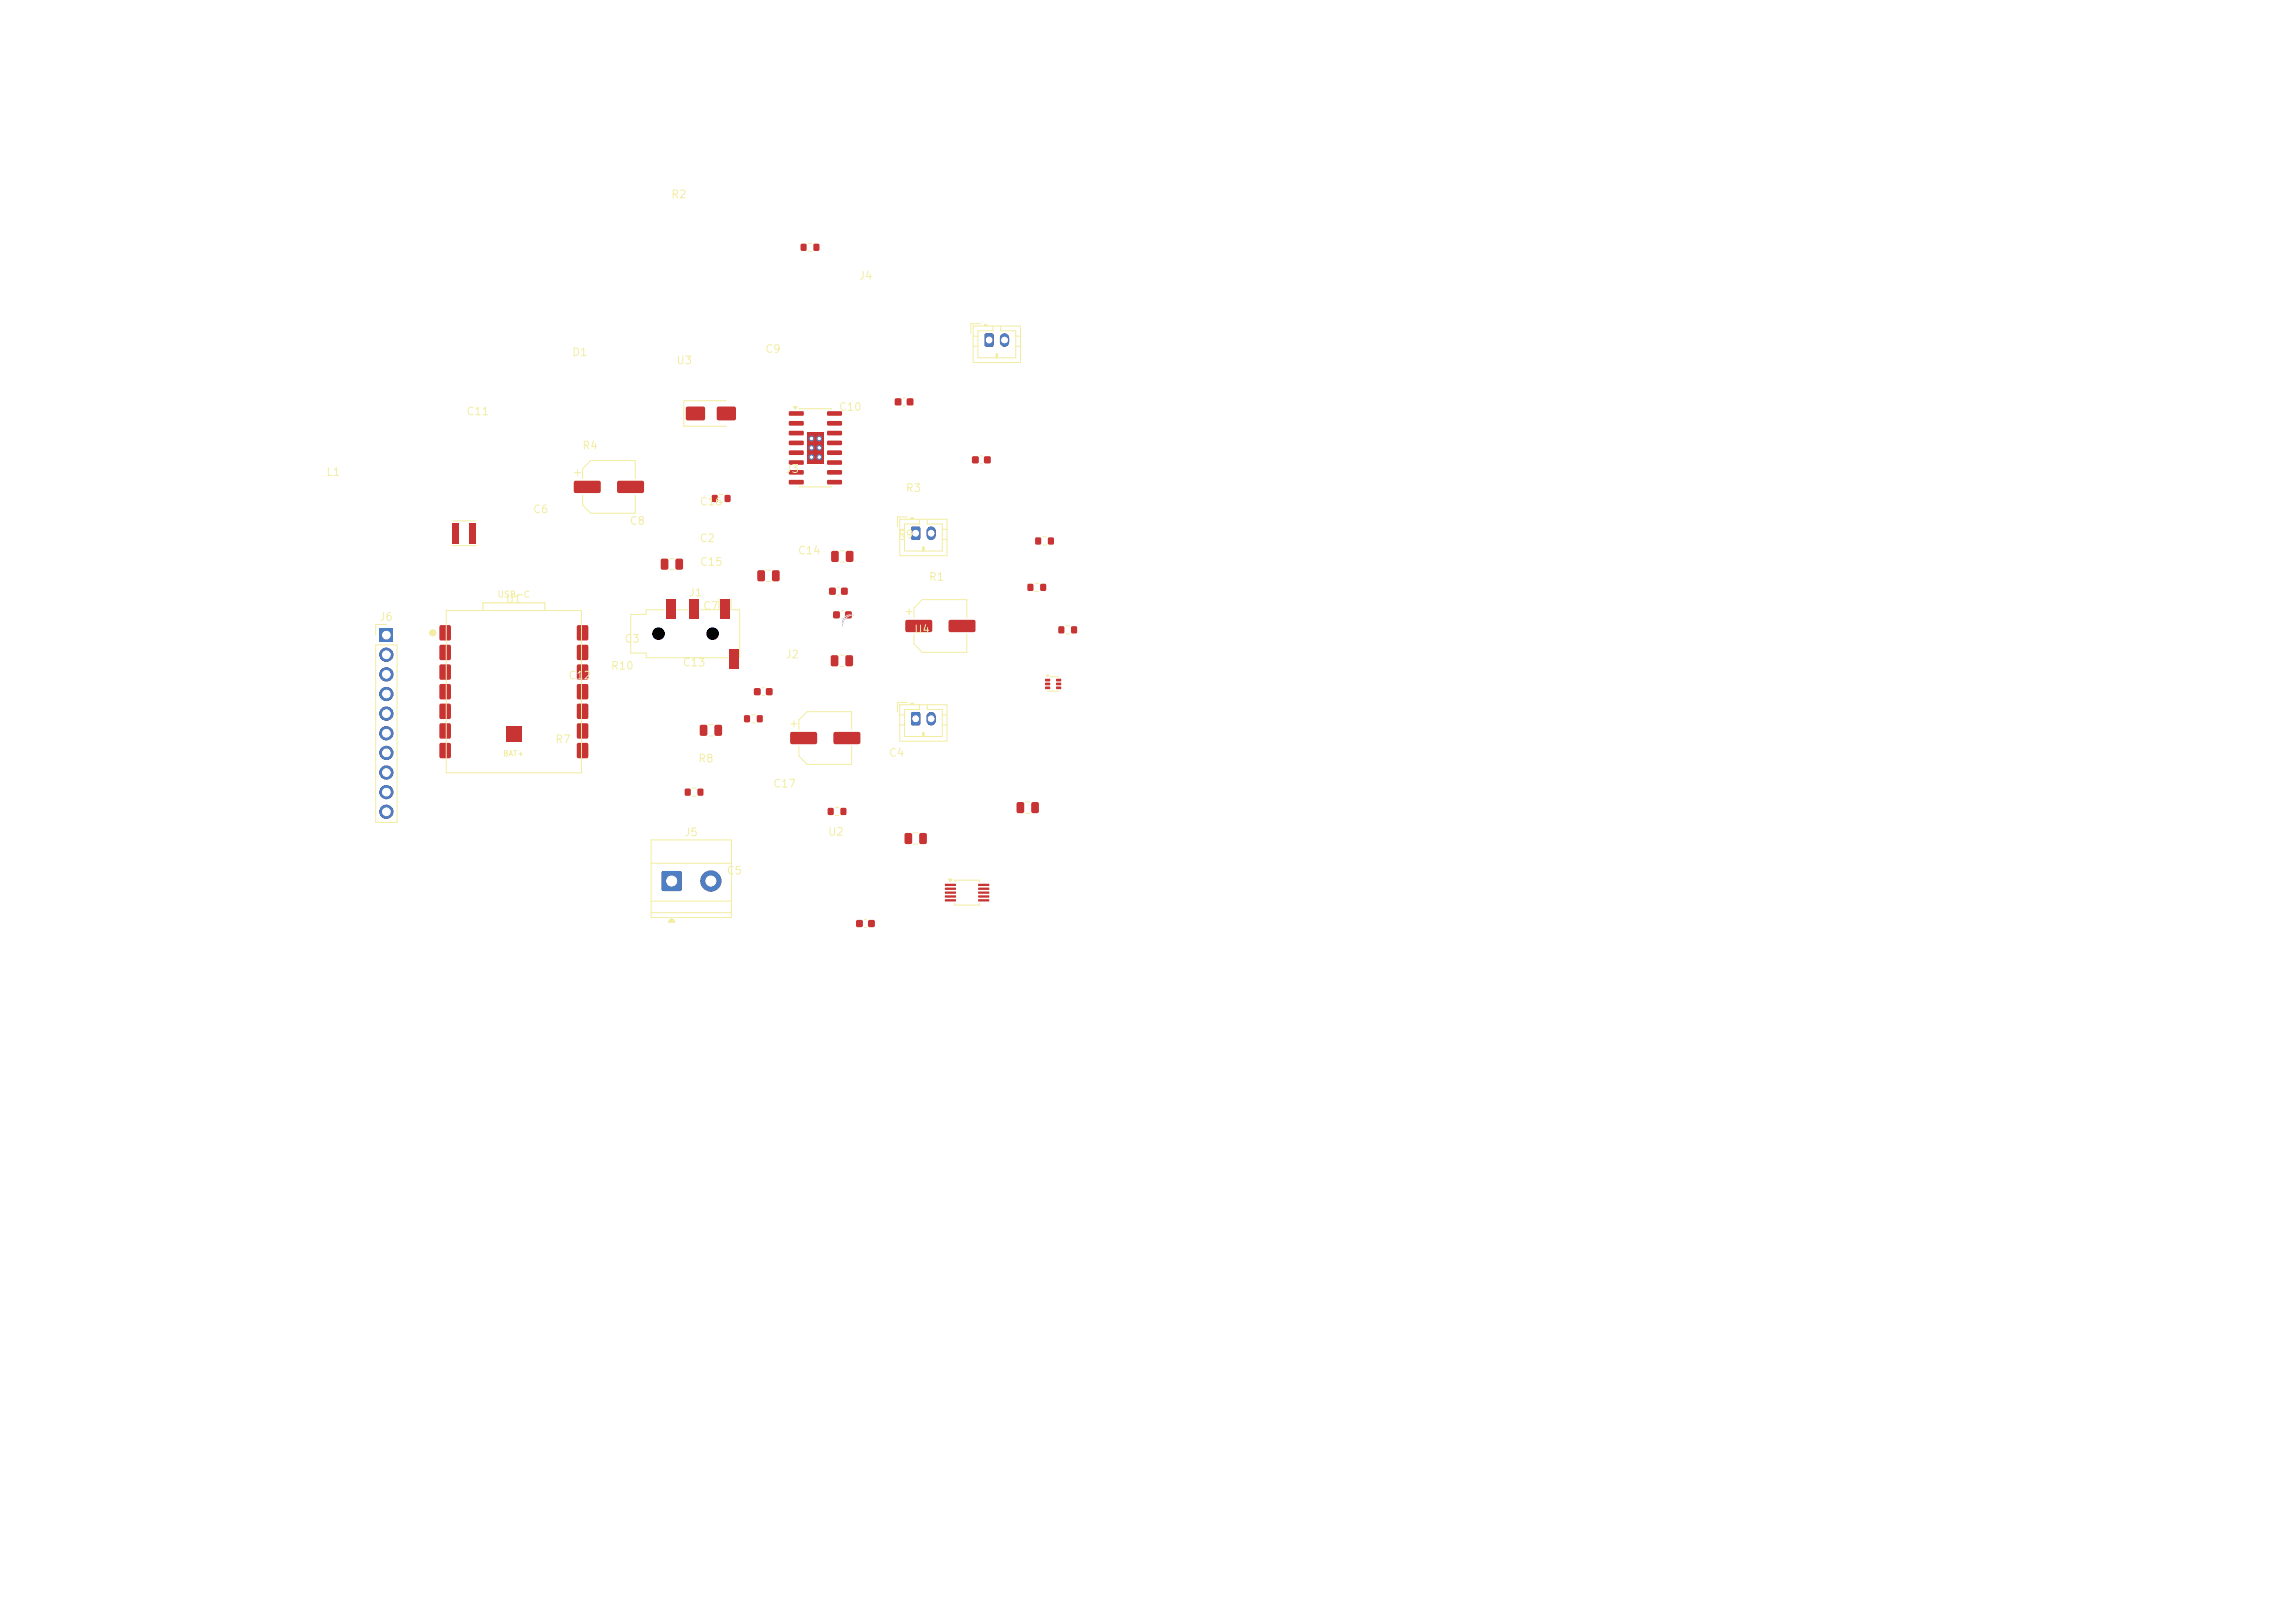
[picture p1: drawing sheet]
<svg xmlns="http://www.w3.org/2000/svg" width="297mm" height="210mm" viewBox="0 0 297 210" stroke-linecap="round" stroke-linejoin="round" font-family="sans-serif">
<defs><g id="words">
<g font-size="1" fill="#f2eda1">
<text x="86.8" y="25.9">R2</text>
<text x="111.1" y="36.4">J4</text>
<text x="74" y="46.3">D1</text>
<text x="87.5" y="47.4">U3</text>
<text x="99" y="45.9">C9</text>
<text x="60.3" y="54">C11</text>
<text x="108.5" y="53.4">C10</text>
<text x="75.3" y="58.4">R4</text>
<text x="42.2" y="61.8">L1</text>
<text x="90.5" y="65.6">C16</text>
<text x="101.6" y="61.4">J3</text>
<text x="117.1" y="63.9">R3</text>
<text x="68.9" y="66.6">C6</text>
<text x="81.4" y="68.1">C8</text>
<text x="90.5" y="70.4">C2</text>
<text x="103.2" y="72">C14</text>
<text x="116.1" y="69.9">R9</text>
<text x="89.1" y="77.4">J1</text>
<text x="90.5" y="73.5">C15</text>
<text x="120.1" y="75.4">R1</text>
<text x="49" y="80.6">J6</text>
<text x="65.4" y="78.3">U1</text>
<text x="80.7" y="83.4">C3</text>
<text x="90.9" y="79.1">C7</text>
<text x="118.2" y="82.2">U4</text>
<text x="73.5" y="88.1">C12</text>
<text x="79" y="86.9">R10</text>
<text x="88.3" y="86.5">C13</text>
<text x="101.6" y="85.4">J2</text>
<text x="71.8" y="96.4">R7</text>
<text x="90.3" y="98.9">R8</text>
<text x="115" y="98.1">C4</text>
<text x="100" y="102.1">C17</text>
<text x="88.5" y="108.4">J5</text>
<text x="94" y="113.4">C5</text>
<text x="107.1" y="108.4">U2</text>
</g>
<text font-size=".8" fill="#f2eda1" x="64.3" y="77.5">USB-C</text>
<text font-size=".7" fill="#f2eda1" x="65" y="98">BAT+</text>
</g></defs>
<g fill="#c83434">
<path d="M88.8 52.7l.2-.1h2l.2 .1v.2v1.4l-.2 .1h-2l-.2-.1-.1-.1z"/>
<path d="M92.8 52.7l.2-.1h2l.2 .1v.2v1.4l-.2 .1h-2l-.2-.1-.1-.1z"/>
<path d="M107.2 104.6h.6v.8h-.6z"/>
<path d="M108.8 104.6h.7v.8h-.7z"/>
<path d="M118 68.2l.9-.1 .2 .2v1.3l-.2 .3h-.8l-.2-.2v-1.3z"/>
</g>
<path d="M120.5 68.7v.6" fill="none" stroke="#c83434" stroke-width="1.2"/>
<g fill="#c83434">
<path d="M115.8 51.6l.2-.1 .6 .1 .1 .2-.1 .6-.2 .1-.6-.1v-.1z"/>
<path d="M117.4 51.6l.1-.1 .7 .1v.2v.6l-.2 .1-.6-.1-.1-.1z"/>
<path d="M125.8 59.1l.2-.1 .6 .1 .1 .2-.1 .6-.2 .1-.6-.1v-.1z"/>
<path d="M127.4 59.1l.1-.1 .7 .1v.2v.6l-.2 .1-.6-.1-.1-.1z"/>
<path d="M92.2 64.1h.6v.8h-.6z"/>
<path d="M93.8 64.1h.7v.8h-.7z"/>
<path d="M118 92.2l.9-.1 .2 .2v1.3l-.2 .3h-.8l-.2-.2v-1.3z"/>
</g>
<path d="M120.5 92.7v.6" fill="none" stroke="#c83434" stroke-width="1.2"/>
<g fill="#c83434">
<path d="M117.1 107.8h.7l.2 .1 .1 1.1-.2 .2h-.6l-.2-.1-.1-1.1z"/>
<path d="M119 107.8h.7l.2 .1v1.1l-.1 .2h-.6l-.2-.1-.1-1.1z"/>
<path d="M131.6 103.8h.7l.2 .1v1.1l-.1 .2h-.6l-.2-.1v-1.1z"/>
<path d="M133.5 103.8h.7l.2 .1v1.1l-.1 .2h-.6l-.2-.1v-1.1z"/>
<path d="M134 69.6h.7v.8h-.7z"/>
<path d="M135.7 69.6h.6v.8h-.6z"/>
<path d="M133 75.6h.7v.8h-.7z"/>
<path d="M134.7 75.6h.6v.8h-.6z"/>
<path d="M137 81.1h.7v.8h-.7z"/>
<path d="M138.7 81.1h.6v.8h-.6z"/>
<path d="M58.6 67.7h.8v2.7h-.8z"/>
<path d="M60.8 67.7h.8v2.7h-.8z"/>
<path d="M135.3 87.9l.6-.1v.3l-.6 .1z"/>
<path d="M135.3 88.4l.6-.1v.3l-.6 .1z"/>
<path d="M135.3 88.9l.6-.1v.3l-.6 .1z"/>
<path d="M136.7 88.9l.6-.1v.3l-.6 .1z"/>
<path d="M136.7 88.4l.6-.1v.3l-.6 .1z"/>
<path d="M136.7 87.9l.6-.1v.3l-.6 .1z"/>
<path d="M110.8 119.1l.2-.1 .6 .1 .1 .2-.1 .6-.2 .1-.6-.1v-.1z"/>
<path d="M112.4 119.1l.1-.1 .7 .1v.2v.6l-.2 .1-.6-.1-.1-.1z"/>
<path d="M102.3 94.8l.2-.1h3.1l.2 .3-.1 1.1-.2 .2h-3.1l-.1-.2z"/>
<path d="M107.9 94.8l.2-.1h3.1l.1 .3v1.1l-.2 .2h-3.1l-.2-.2z"/>
<path d="M103.7 31.6h.6v.8h-.6z"/>
<path d="M105.3 31.6h.7v.8h-.7z"/>
<path d="M102.1 53.2h1.8l.1 .2v.3l-.1 .1h-1.7l-.1-.1z"/>
<path d="M102.1 54.5h1.8l.1 .1v.4l-.1 .1h-1.7l-.1-.2z"/>
<path d="M102.1 55.8h1.8l.1 .1v.3l-.1 .1h-1.7l-.1-.1z"/>
<path d="M102.1 57.1l1.8-.1 .1 .2v.3l-.1 .1h-1.7l-.1-.1z"/>
<path d="M102.1 58.3h1.8l.1 .1v.4l-.1 .1h-1.7l-.1-.2z"/>
<path d="M102.1 59.6h1.8l.1 .1v.4l-.1 .1-1.7-.1-.1-.1z"/>
<path d="M102.1 60.9l1.8-.1 .1 .2v.3l-.1 .1h-1.7l-.1-.1z"/>
<path d="M102.1 62.1h1.8l.1 .1v.4l-.1 .1h-1.7l-.1-.2z"/>
<path d="M107.1 62.1h1.8l.1 .1v.4l-.2 .1h-1.7l-.1-.2z"/>
<path d="M107.1 60.9l1.8-.1 .1 .2v.3l-.2 .1h-1.7l-.1-.1z"/>
<path d="M107.1 59.6h1.8l.1 .1v.4l-.2 .1-1.7-.1-.1-.1z"/>
<path d="M107.1 58.3h1.8l.1 .1v.4l-.2 .1h-1.7l-.1-.2z"/>
<path d="M107.1 57.1l1.8-.1 .1 .2v.3l-.2 .1h-1.7l-.1-.1z"/>
<path d="M107.1 55.8h1.8l.1 .1v.3l-.2 .1h-1.7l-.1-.1z"/>
<path d="M107.1 54.5h1.8l.1 .1v.4l-.2 .1h-1.7l-.1-.2z"/>
<path d="M107.1 53.2h1.8l.1 .2v.3l-.2 .1h-1.7l-.1-.1z"/>
</g>
<g fill="#c83434" stroke="#c83434" stroke-width=".13">
<circle cx="105" cy="56.7" r=".3"/>
<circle cx="105" cy="57.9" r=".3"/>
<circle cx="105" cy="59.1" r=".3"/>
</g>
<path d="M104.4 55.9h2.2v4.1h-2.2z" fill="#c83434"/>
<g fill="#c83434" stroke="#c83434" stroke-width=".13">
<circle cx="106" cy="56.7" r=".3"/>
<circle cx="106" cy="57.9" r=".3"/>
<circle cx="106" cy="59.1" r=".3"/>
</g>
<g fill="#c83434">
<path d="M107.6 71.3h.7l.2 .1v1.1l-.1 .2h-.6l-.2-.1-.1-1.1z"/>
<path d="M109.5 71.3h.7l.2 .1 .1 1.1-.2 .2h-.6l-.2-.1-.1-1.1z"/>
<path d="M74.3 62.3l.2-.1h3.1l.1 .3v1.1l-.2 .2h-3.1l-.2-.2z"/>
<path d="M79.9 62.3l.2-.1h3.1l.1 .3v1.1l-.2 .2h-3.1l-.2-.2z"/>
<path d="M49.2 81.3h1.7v1.7h-1.7z"/>
</g>
<g fill="#c83434" stroke="#c83434" stroke-width=".13">
<circle cx="50" cy="84.7" r=".85"/>
<circle cx="50" cy="87.3" r=".85"/>
<circle cx="50" cy="89.8" r=".85"/>
<circle cx="50" cy="92.3" r=".85"/>
<circle cx="50" cy="94.9" r=".85"/>
<circle cx="50" cy="97.4" r=".85"/>
<circle cx="50" cy="100" r=".85"/>
<circle cx="50" cy="102.5" r=".85"/>
<circle cx="50" cy="105" r=".85"/>
</g>
<g fill="#c83434">
<path d="M107.6 84.8h.6l.3 .1v1.1l-.2 .2h-.5l-.3-.1v-1.1z"/>
<path d="M109.5 84.8h.6l.3 .1v1.1l-.2 .2h-.5l-.3-.1v-1.1z"/>
<path d="M107.3 76.1l.2-.1 .6 .1 .1 .2-.1 .6-.2 .1-.6-.1v-.1z"/>
<path d="M108.9 76.1l.1-.1 .7 .1v.2v.6l-.2 .1-.6-.1-.1-.1z"/>
<path d="M96.3 92.6h.7v.8h-.7z"/>
<path d="M98 92.6h.7v.8h-.7z"/>
<path d="M88.7 102.1h.6v.8h-.6z"/>
<path d="M90.3 102.1h.7v.8h-.7z"/>
<path d="M90.6 93.8h.7l.2 .1 .1 1.1-.2 .2h-.6l-.2-.1-.1-1.1z"/>
<path d="M92.5 93.8h.7l.2 .1 .1 1.1-.2 .2h-.6l-.2-.1-.1-1.1z"/>
<path d="M97.6 89.1l.2-.1 .6 .1 .1 .2-.1 .6-.2 .1-.6-.1-.1-.1z"/>
<path d="M99.2 89.1l.1-.1 .6 .1 .1 .2-.1 .6-.1 .1-.6-.1-.1-.1z"/>
<path d="M127.5 43.2l.8-.1 .3 .2v1.3l-.2 .3h-.8l-.2-.2v-1.3z"/>
</g>
<path d="M130 43.7v.6" fill="none" stroke="#c83434" stroke-width="1.2"/>
<g fill="#c83434">
<path d="M56.9 80.9h.2h1.2l.1 .2-.1 1.7-.2 .1-1.2-.1v-.1z"/>
<path d="M56.9 83.5l.2-.1 1.2 .1 .1 .1-.1 1.8h-.2h-1.2v-.2z"/>
<path d="M56.9 86h.2h1.2l.1 .2-.1 1.7-.2 .1-1.2-.1v-.2z"/>
<path d="M56.9 88.6l.2-.1 1.2 .1 .1 .1-.1 1.7-.2 .1-1.2-.1v-.1z"/>
<path d="M56.9 91.1l.2-.1 1.2 .1 .1 .2-.1 1.7h-.2h-1.2v-.2z"/>
<path d="M56.9 93.6h.2h1.2l.1 .2-.1 1.7-.2 .1-1.2-.1v-.1z"/>
<path d="M56.9 96.2l.2-.1 1.2 .1 .1 .1-.1 1.8h-.2h-1.2v-.2z"/>
<path d="M74.7 96.2l.2-.1 1.2 .1v.1v1.8h-.2h-1.2l-.1-.2z"/>
<path d="M74.7 93.6h.2h1.2v.2v1.7l-.2 .1-1.2-.1-.1-.1z"/>
<path d="M74.7 91.1l.2-.1 1.2 .1v.2v1.7h-.2h-1.2l-.1-.2z"/>
<path d="M74.7 88.6l.2-.1 1.2 .1v.1v1.7l-.2 .1-1.2-.1-.1-.1z"/>
<path d="M74.7 86h.2h1.2v.2v1.7l-.2 .1-1.2-.1-.1-.2z"/>
<path d="M74.7 83.5l.2-.1 1.2 .1v.1v1.8h-.2h-1.2l-.1-.2z"/>
<path d="M74.7 80.9h.2h1.2v.2v1.7l-.2 .1-1.2-.1-.1-.1z"/>
<path d="M65.5 94h2v2h-2z"/>
<path d="M98.1 73.8h.6l.3 .1v1.1l-.2 .2h-.6l-.2-.1v-1.1z"/>
<path d="M100 73.8h.6l.3 .1v1.1l-.2 .2h-.6l-.2-.1v-1.1z"/>
<path d="M85.6 72.3h.6l.3 .1v1.1l-.2 .2h-.5l-.3-.1v-1.1z"/>
<path d="M87.5 72.3h.6l.3 .1v1.1l-.2 .2h-.5l-.3-.1v-1.1z"/>
<path d="M85.7 112.8l.2-.1h2.1l.1 .1 .1 .2v2.1l-.1 .1-.1 .1h-2.1l-.2-.1-.1-.1v-2.1z"/>
</g>
<circle cx="92" cy="114" r="1.3" fill="#c83434" stroke="#c83434" stroke-width=".13"/>
<g fill="#c83434">
<path d="M122.3 114.4h1.3l.1 .2-.1 .1h-1.2z"/>
<path d="M122.3 114.9h1.3l.1 .2-.1 .1h-1.2z"/>
<path d="M122.3 115.4h1.3l.1 .2-.1 .1h-1.2z"/>
<path d="M122.3 115.9h1.3l.1 .2-.1 .1h-1.2z"/>
<path d="M122.3 116.4h1.3l.1 .2-.1 .1h-1.2z"/>
<path d="M126.6 116.4h1.3l.1 .2-.1 .1h-1.3z"/>
<path d="M126.6 115.9h1.3l.1 .2-.1 .1h-1.3z"/>
<path d="M126.6 115.4h1.3l.1 .2-.1 .1h-1.3z"/>
<path d="M126.6 114.9h1.3l.1 .2-.1 .1h-1.3z"/>
<path d="M126.6 114.4h1.3l.1 .2-.1 .1h-1.3z"/>
<path d="M117.2 80.3l.2-.1h3.1l.1 .3v1.1l-.2 .2h-3.1l-.2-.2z"/>
<path d="M122.8 80.3l.2-.1h3.1l.1 .3v1.1l-.2 .2h-3.1l-.1-.2z"/>
<path d="M89.2 77.5h1.2v2.5h-1.2z"/>
<path d="M86.2 77.5h1.2v2.5h-1.2z"/>
<path d="M94.3 84h1.2v2.5h-1.2z"/>
<path d="M93.2 77.5h1.2v2.5h-1.2z"/>
<path d="M107.9 79.1h.1h.6l.1 .2-.1 .7h-.1h-.6l-.1-.2z"/>
<path d="M109.4 79.1h.2h.6v.2v.7h-.2h-.6l-.1-.2z"/>
</g>
<path d="M118 68.2l.9-.1 .2 .2v1.3l-.2 .3h-.8l-.2-.2v-1.3z" fill="#4d7fc4"/>
<path d="M120.5 68.7v.6" fill="none" stroke="#4d7fc4" stroke-width="1.2"/>
<path d="M118 92.2l.9-.1 .2 .2v1.3l-.2 .3h-.8l-.2-.2v-1.3z" fill="#4d7fc4"/>
<path d="M120.5 92.7v.6" fill="none" stroke="#4d7fc4" stroke-width="1.2"/>
<g fill="#4d7fc4" stroke="#4d7fc4" stroke-width=".13">
<circle cx="105" cy="56.7" r=".3"/>
<circle cx="105" cy="57.9" r=".3"/>
<circle cx="105" cy="59.1" r=".3"/>
<circle cx="106" cy="56.7" r=".3"/>
<circle cx="106" cy="57.9" r=".3"/>
<circle cx="106" cy="59.1" r=".3"/>
</g>
<path d="M49.2 81.3h1.7v1.7h-1.7z" fill="#4d7fc4"/>
<g fill="#4d7fc4" stroke="#4d7fc4" stroke-width=".13">
<circle cx="50" cy="84.7" r=".85"/>
<circle cx="50" cy="87.3" r=".85"/>
<circle cx="50" cy="89.8" r=".85"/>
<circle cx="50" cy="92.3" r=".85"/>
<circle cx="50" cy="94.9" r=".85"/>
<circle cx="50" cy="97.4" r=".85"/>
<circle cx="50" cy="100" r=".85"/>
<circle cx="50" cy="102.5" r=".85"/>
<circle cx="50" cy="105" r=".85"/>
</g>
<path d="M127.5 43.2l.8-.1 .3 .2v1.3l-.2 .3h-.8l-.2-.2v-1.3z" fill="#4d7fc4"/>
<path d="M130 43.7v.6" fill="none" stroke="#4d7fc4" stroke-width="1.2"/>
<path d="M85.7 112.8l.2-.1h2.1l.1 .1 .1 .2v2.1l-.1 .1-.1 .1h-2.1l-.2-.1-.1-.1v-2.1z" fill="#4d7fc4"/>
<circle cx="92" cy="114" r="1.3" fill="#4d7fc4" stroke="#4d7fc4" stroke-width=".13"/>
<g fill="none" stroke="#f2eda1" stroke-width=".13">
<path d="M94 51.9h-5.5v3.3h5.5M116.9 51.5h.2M116.9 52.5h.2M126.9 59h.2M58.6 67.4h3M58.6 70.6h3M93.1 64h.5M93.1 65h.5M116.4 67.2h6.2v4.7h-6.2zM116.4 68.5h.6M116.4 69.8h.6M117.4 66.9h-1.3v1.2"/>
<path d="M117.9 67.2v-.2h.3v.2M117.9 67.1h.3M119 67.2v.6h-2v3.5h5v-3.5h-2v-.6M119.4 71.3v-.5h.2v.5M119.5 70.8v.5M122 68.5h.6M122 69.8h.6M126.9 60h.2M133.9 75.5h.5M133.9 76.5h.5M134.9 69.5h.5M134.9 70.5h.5"/>
<path d="M116.4 91.2h6.2v4.7h-6.2zM116.4 92.5h.6M116.4 93.8h.6M117.4 90.9h-1.3v1.2M117.9 91.2v-.2h.3v.2M117.9 91.1h.3M119 91.2v.6h-2v3.5h5v-3.5h-2v-.6M119.4 95.3v-.5h.2v.5M119.5 94.8v.5M122 92.5h.6M122 93.8h.6M135.4 87.4h.3l-.1 .2z"/>
<path d="M135.6 89.4h1.4M135.9 87.6h1.1M137.9 81h.5M137.9 82h.5M108.1 104.5h.5M108.1 105.5h.5M118.2 107.8h.6M118.2 109.2h.6M132.7 103.8h.6M132.7 105.2h.6"/>
</g>
<path d="M135.4 87.4h.3l-.1 .2z" fill="#f2eda1"/>
<path d="M104.6 31.5h.5M104.6 32.5h.5M102.7 52.6h.5l-.3 .3zM103.5 52.9h4.1M103.5 63h4.1M102.4 93.7h.7M102.8 93.3v.7M103.4 94.4v-1.2l1.1-1.1h5.7v2.3M103.4 96.6v1.2l1.1 1.1h5.7v-2.3M111.9 119h.2M111.9 120h.2" fill="none" stroke="#f2eda1" stroke-width=".13"/>
<path d="M102.7 52.6h.5l-.3 .3z" fill="#f2eda1"/>
<g fill="none" stroke="#f2eda1" stroke-width=".13">
<path d="M125.9 43.5h.7M125.9 44.8h.7M125.9 42.2h6.2v4.7h-6.2zM126.9 41.9h-1.3v1.2M127.4 42.2v-.2h.3v.2M127.4 42.1h.3M128.5 42.2v.6h-1.9v3.5h4.8v-3.5h-1.9v-.6M128.9 46.3v-.5h.2v.5M129 45.8v.5M131.4 43.5h.7M131.4 44.8h.7M57.7 79h17.5v21h-17.5z"/>
<path d="M74.4 61.2h.7M74.8 60.8v.7M75.4 61.9v-1.2l1.1-1.1h5.7v2.3M75.4 64.1v1.2l1.1 1.1h5.7v-2.3M86.7 72.3h.5M86.7 73.7h.5M99.2 73.8h.5M99.2 75.2h.5M108.4 76h.2M108.4 77h.2M108.7 71.3h.6M108.7 72.7h.6"/>
<path d="M48.6 83.5h2.8v22.9h-2.8zM50 80.8h-1.4v1.4M91.7 93.8h.6M91.7 95.2h.6M97.3 92.5h.4M97.3 93.5h.4M98.6 89h.3M98.6 90h.3M108.7 84.8h.5M108.7 86.2h.5M84.3 111.7h10.4M84.3 116.6h10.4"/>
<path d="M84.3 118.1h10.4M86.6 118.7h-2.3v-10h10.4v10h-7.5M86.9 118.7l.5 .6h-.9zM89.6 102h.5M89.6 103h.5"/>
</g>
<path d="M62.5 79v-1h8v1" fill="none" stroke="#f2eda1" stroke-width=".15"/>
<circle cx="56" cy="81.9" r=".4" fill="#f2eda1" stroke="#f2eda1" stroke-width=".13"/>
<path d="M86.9 118.7l.5 .6h-.9z" fill="#f2eda1"/>
<path d="M122.8 113.8h.4l-.2 .3zM123.5 114.1v-.2h3.3v.2M123.5 116.9v.2h3.3v-.2" fill="none" stroke="#f2eda1" stroke-width=".13"/>
<path d="M122.8 113.8h.4l-.2 .3z" fill="#f2eda1"/>
<path d="M86 78.9h-2.4v.6h-2v5h2v.6h10.5M87.7 78.9h1.3M93.1 77.5v1.4h-2.5M94.6 77.5v1.4h1.1v6.2M108.9 79h.3M117.3 79.2h.8M117.7 78.8v.7M118.3 79.9v-1.2l1.1-1.1h5.7v2.3M108.9 80.1h.3M118.3 82.1v1.2l1.1 1.1h5.7v-2.3" fill="none" stroke="#f2eda1" stroke-width=".13"/>
<path d="M110 79.6a1 1 0 0 0-1 1M110.5 79.6a1.5 1.5 0 0 0-1.5 1.5" fill="none" stroke="#d0d2cd" stroke-width=".13"/>
<g fill="#fff" stroke="#fff" stroke-width=".13">
<circle cx="118.5" cy="69" r=".37"/>
<circle cx="120.5" cy="69" r=".37"/>
<circle cx="118.5" cy="93" r=".37"/>
<circle cx="120.5" cy="93" r=".37"/>
<circle cx="105" cy="56.7" r=".15"/>
<circle cx="105" cy="57.9" r=".15"/>
<circle cx="105" cy="59.1" r=".15"/>
<circle cx="106" cy="56.7" r=".15"/>
<circle cx="106" cy="57.9" r=".15"/>
<circle cx="106" cy="59.1" r=".15"/>
<circle cx="50" cy="82.2" r=".5"/>
<circle cx="50" cy="84.7" r=".5"/>
<circle cx="50" cy="87.3" r=".5"/>
<circle cx="50" cy="89.8" r=".5"/>
<circle cx="50" cy="92.3" r=".5"/>
<circle cx="50" cy="94.9" r=".5"/>
<circle cx="50" cy="97.4" r=".5"/>
<circle cx="50" cy="100" r=".5"/>
<circle cx="50" cy="102.5" r=".5"/>
<circle cx="50" cy="105" r=".5"/>
<circle cx="128" cy="44" r=".37"/>
<circle cx="130" cy="44" r=".37"/>
<circle cx="86.9" cy="114" r=".65"/>
<circle cx="92" cy="114" r=".65"/>
</g>
<g fill="#000" stroke="#000" stroke-width=".13">
<circle cx="85.2" cy="82" r=".75"/>
<circle cx="92.2" cy="82" r=".75"/>
</g>
<use href="#words"/>
</svg>
